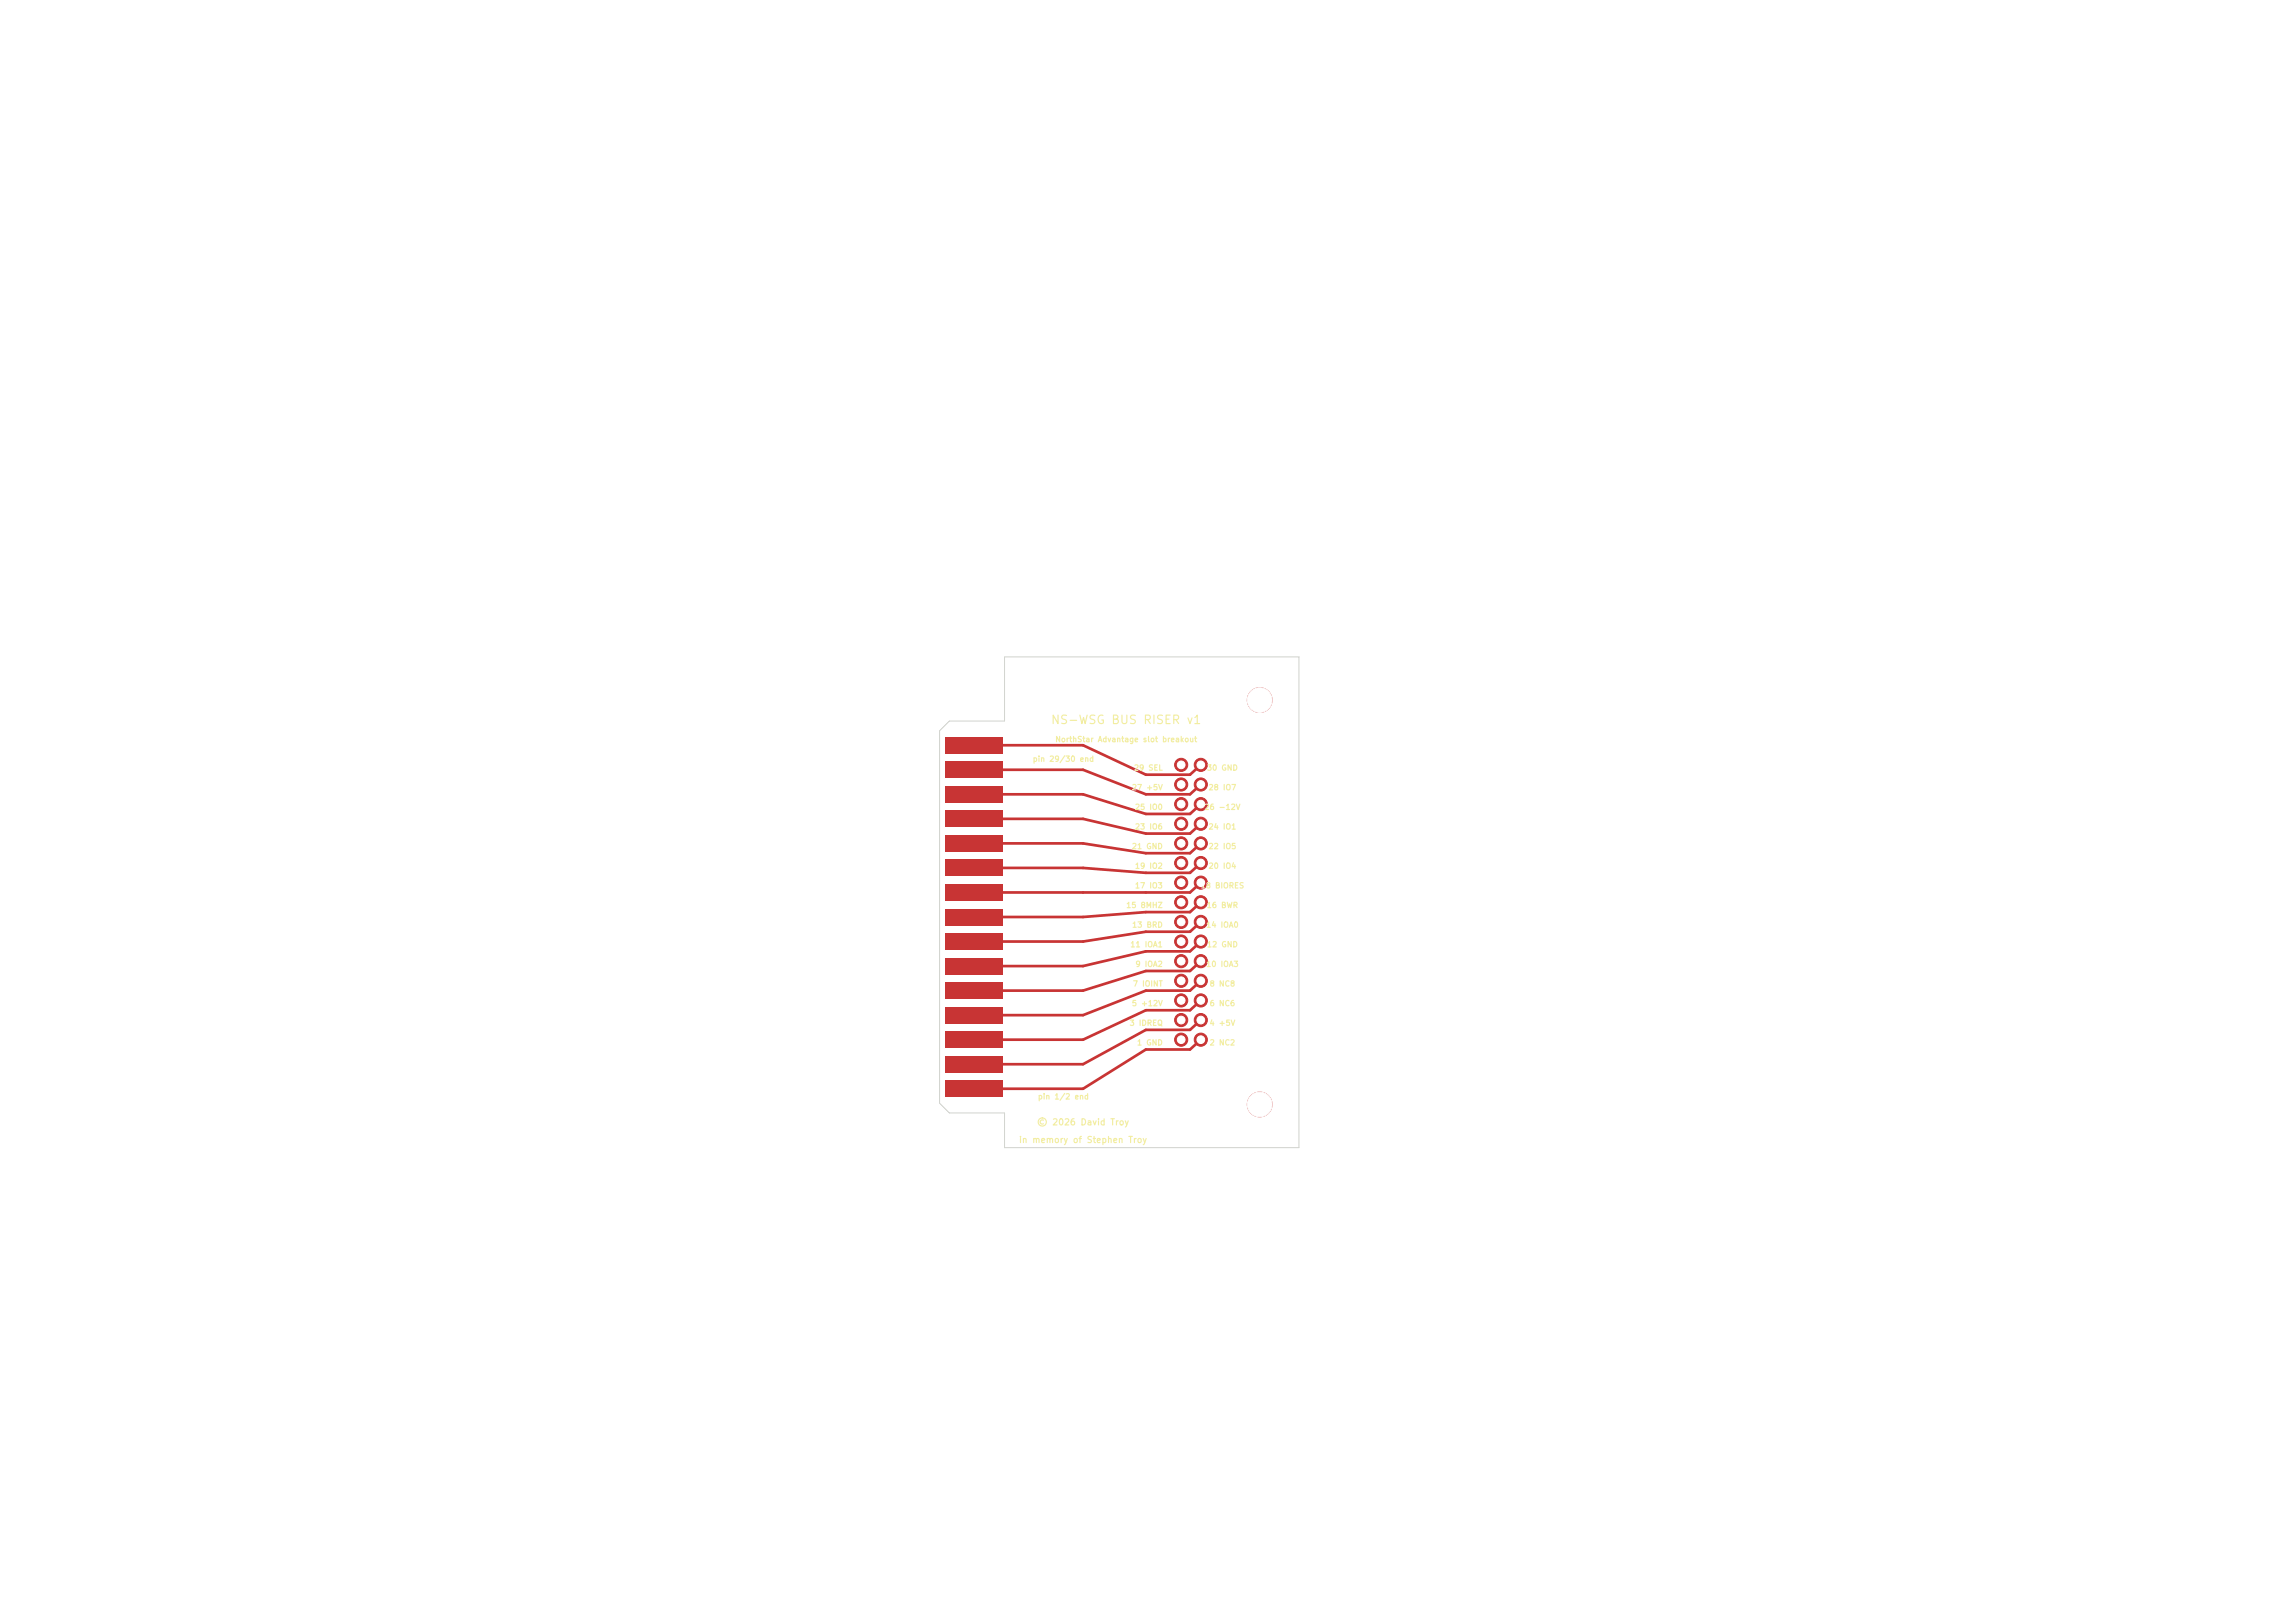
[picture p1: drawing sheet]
<svg xmlns="http://www.w3.org/2000/svg" width="297mm" height="210mm" viewBox="0 0 297 210" stroke-linecap="round" stroke-linejoin="round" font-family="sans-serif">
<defs><g id="words">
<text font-size="1.1" fill="#f2eda1" x="135.9" y="94">NS-WSG BUS RISER v1</text>
<g font-size=".8" fill="#f2eda1">
<text x="131.8" y="148.1">in memory of Stephen Troy</text>
<text x="134.1" y="145.8">© 2026 David Troy</text>
</g>
<g font-size=".7" fill="#f2eda1">
<text x="133.6" y="98.7">pin 29/30 end</text>
<text x="136.5" y="96.2">NorthStar Advantage slot breakout</text>
<text x="146.7" y="99.9">29 SEL</text>
<text x="156.1" y="99.9">30 GND</text>
<text x="146.4" y="102.4">27 +5V</text>
<text x="146.8" y="107.5">23 IO6</text>
<text x="146.8" y="105">25 IO0</text>
<text x="155.8" y="105">26 -12V</text>
<text x="156.3" y="107.5">24 IO1</text>
<text x="156.3" y="102.4">28 IO7</text>
<text x="146.4" y="110">21 GND</text>
<text x="146.8" y="112.6">19 IO2</text>
<text x="156.3" y="112.6">20 IO4</text>
<text x="156.3" y="110">22 IO5</text>
<text x="145.7" y="117.7">15 8MHZ</text>
<text x="146.8" y="115.1">17 IO3</text>
<text x="155.3" y="115.1">18 BIORES</text>
<text x="156.1" y="117.7">16 BWR</text>
<text x="146.2" y="122.7">11 IOA1</text>
<text x="146.4" y="120.2">13 BRD</text>
<text x="146.9" y="125.3">9 IOA2</text>
<text x="156" y="125.3">10 IOA3</text>
<text x="156" y="120.2">14 IOA0</text>
<text x="156.1" y="122.7">12 GND</text>
<text x="146.4" y="130.4">5 +12V</text>
<text x="146.5" y="127.8">7 IOINT</text>
<text x="156.5" y="130.4">6 NC6</text>
<text x="156.5" y="127.8">8 NC8</text>
<text x="146.1" y="132.9">3 IDREQ</text>
<text x="147.1" y="135.4">1 GND</text>
<text x="156.5" y="132.9">4 +5V</text>
<text x="156.5" y="135.4">2 NC2</text>
<text x="134.2" y="142.4">pin 1/2 end</text>
</g>
</g></defs>
<path d="M122.4 139.8h7.3v2.2h-7.3z" fill="#c83434"/>
<g fill="#c83434" stroke="#c83434" stroke-width=".13">
<circle cx="155.4" cy="134.5" r=".85"/>
<circle cx="152.9" cy="134.5" r=".85"/>
</g>
<path d="M122.4 136.6h7.3v2.2h-7.3z" fill="#c83434"/>
<g fill="#c83434" stroke="#c83434" stroke-width=".13">
<circle cx="155.4" cy="132" r=".85"/>
<circle cx="152.9" cy="132" r=".85"/>
</g>
<path d="M122.4 133.4h7.3v2.2h-7.3z" fill="#c83434"/>
<g fill="#c83434" stroke="#c83434" stroke-width=".13">
<circle cx="155.4" cy="129.4" r=".85"/>
<circle cx="152.9" cy="129.4" r=".85"/>
</g>
<path d="M122.4 130.3h7.3v2.2h-7.3z" fill="#c83434"/>
<g fill="#c83434" stroke="#c83434" stroke-width=".13">
<circle cx="155.4" cy="126.9" r=".85"/>
<circle cx="152.9" cy="126.9" r=".85"/>
</g>
<path d="M122.4 127.1h7.3v2.2h-7.3z" fill="#c83434"/>
<g fill="#c83434" stroke="#c83434" stroke-width=".13">
<circle cx="155.4" cy="124.4" r=".85"/>
<circle cx="152.9" cy="124.4" r=".85"/>
</g>
<path d="M122.4 123.9h7.3v2.2h-7.3z" fill="#c83434"/>
<g fill="#c83434" stroke="#c83434" stroke-width=".13">
<circle cx="155.4" cy="121.8" r=".85"/>
<circle cx="152.9" cy="121.8" r=".85"/>
</g>
<path d="M122.4 120.7h7.3v2.2h-7.3z" fill="#c83434"/>
<g fill="#c83434" stroke="#c83434" stroke-width=".13">
<circle cx="155.4" cy="119.3" r=".85"/>
<circle cx="152.9" cy="119.3" r=".85"/>
</g>
<path d="M122.4 117.6h7.3v2.2h-7.3z" fill="#c83434"/>
<g fill="#c83434" stroke="#c83434" stroke-width=".13">
<circle cx="155.4" cy="116.7" r=".85"/>
<circle cx="152.9" cy="116.7" r=".85"/>
</g>
<path d="M122.4 114.4h7.3v2.2h-7.3z" fill="#c83434"/>
<g fill="#c83434" stroke="#c83434" stroke-width=".13">
<circle cx="155.4" cy="114.2" r=".85"/>
<circle cx="152.9" cy="114.2" r=".85"/>
</g>
<path d="M122.4 111.2h7.3v2.2h-7.3z" fill="#c83434"/>
<g fill="#c83434" stroke="#c83434" stroke-width=".13">
<circle cx="155.4" cy="111.7" r=".85"/>
<circle cx="152.9" cy="111.7" r=".85"/>
</g>
<path d="M122.4 108h7.3v2.2h-7.3z" fill="#c83434"/>
<g fill="#c83434" stroke="#c83434" stroke-width=".13">
<circle cx="155.4" cy="109.1" r=".85"/>
<circle cx="152.9" cy="109.1" r=".85"/>
</g>
<path d="M122.4 104.9h7.3v2.2h-7.3z" fill="#c83434"/>
<g fill="#c83434" stroke="#c83434" stroke-width=".13">
<circle cx="155.4" cy="106.6" r=".85"/>
<circle cx="152.9" cy="106.6" r=".85"/>
</g>
<path d="M122.4 101.7h7.3v2.2h-7.3z" fill="#c83434"/>
<g fill="#c83434" stroke="#c83434" stroke-width=".13">
<circle cx="155.4" cy="104" r=".85"/>
<circle cx="152.9" cy="104" r=".85"/>
</g>
<path d="M122.4 98.5h7.3v2.2h-7.3z" fill="#c83434"/>
<g fill="#c83434" stroke="#c83434" stroke-width=".13">
<circle cx="155.4" cy="101.5" r=".85"/>
<circle cx="152.9" cy="101.5" r=".85"/>
</g>
<path d="M122.4 95.3h7.3v2.2h-7.3z" fill="#c83434"/>
<g fill="#c83434" stroke="#c83434" stroke-width=".13">
<circle cx="155.4" cy="99" r=".85"/>
<circle cx="152.9" cy="99" r=".85"/>
<circle cx="163" cy="90.6" r="1.6"/>
<circle cx="163" cy="142.9" r="1.6"/>
</g>
<g fill="none" stroke="#c83434" stroke-width=".35">
<path d="M129.5 99.6h10.7l8.1 3.2h5.7l1.4-1.3M129.5 96.4h10.7l8.1 3.8h5.7l1.4-1.2M129.5 109.1h10.7l8.1 1.3h5.7l1.4-1.3M129.5 106h10.7l8.1 1.9h5.7l1.4-1.3M129.5 102.8h10.7l8.1 2.5h5.7l1.4-1.2M155.4 119.3l-1.4 1.3h-5.7l-8.1 1.2h-10.7M155.4 116.8l-1.4 1.2h-5.7l-8.1 .7h-10.7M155.4 114.2l-1.4 1.3h-24.5M155.4 111.7l-1.4 1.2h-5.7l-8.1-.6h-10.7M155.4 134.5l-1.4 1.3h-5.7l-8.1 5.1h-10.7M155.4 132l-1.4 1.3h-5.7l-8.1 4.4h-10.7M155.4 129.5l-1.4 1.2h-5.7l-8.1 3.8h-10.7"/>
<path d="M155.4 126.9l-1.4 1.3h-5.7l-8.1 3.2h-10.7M155.4 124.4l-1.4 1.2h-5.7l-8.1 2.6h-10.7M155.4 121.8l-1.4 1.3h-5.7l-8.1 1.9h-10.7"/>
</g>
<path d="M130 85h38.1v63.5h-38.1v-4.5h-7.1l-1.3-1.3v-48.1l1.3-1.3h7.1z" fill="none" stroke="#d0d2cd" stroke-width=".13"/>
<g fill="#fff" stroke="#fff" stroke-width=".13">
<circle cx="155.4" cy="134.5" r=".5"/>
<circle cx="152.9" cy="134.5" r=".5"/>
<circle cx="155.4" cy="132" r=".5"/>
<circle cx="152.9" cy="132" r=".5"/>
<circle cx="155.4" cy="129.4" r=".5"/>
<circle cx="152.9" cy="129.4" r=".5"/>
<circle cx="155.4" cy="126.9" r=".5"/>
<circle cx="152.9" cy="126.9" r=".5"/>
<circle cx="155.4" cy="124.4" r=".5"/>
<circle cx="152.9" cy="124.4" r=".5"/>
<circle cx="155.4" cy="121.8" r=".5"/>
<circle cx="152.9" cy="121.8" r=".5"/>
<circle cx="155.4" cy="119.3" r=".5"/>
<circle cx="152.9" cy="119.3" r=".5"/>
<circle cx="155.4" cy="116.7" r=".5"/>
<circle cx="152.9" cy="116.7" r=".5"/>
<circle cx="155.4" cy="114.2" r=".5"/>
<circle cx="152.9" cy="114.2" r=".5"/>
<circle cx="155.4" cy="111.7" r=".5"/>
<circle cx="152.9" cy="111.7" r=".5"/>
<circle cx="155.4" cy="109.1" r=".5"/>
<circle cx="152.9" cy="109.1" r=".5"/>
<circle cx="155.4" cy="106.6" r=".5"/>
<circle cx="152.9" cy="106.6" r=".5"/>
<circle cx="155.4" cy="104" r=".5"/>
<circle cx="152.9" cy="104" r=".5"/>
<circle cx="155.4" cy="101.5" r=".5"/>
<circle cx="152.9" cy="101.5" r=".5"/>
<circle cx="155.4" cy="99" r=".5"/>
<circle cx="152.9" cy="99" r=".5"/>
<circle cx="163" cy="90.6" r="1.6"/>
<circle cx="163" cy="142.9" r="1.6"/>
</g>
<use href="#words"/>
</svg>
